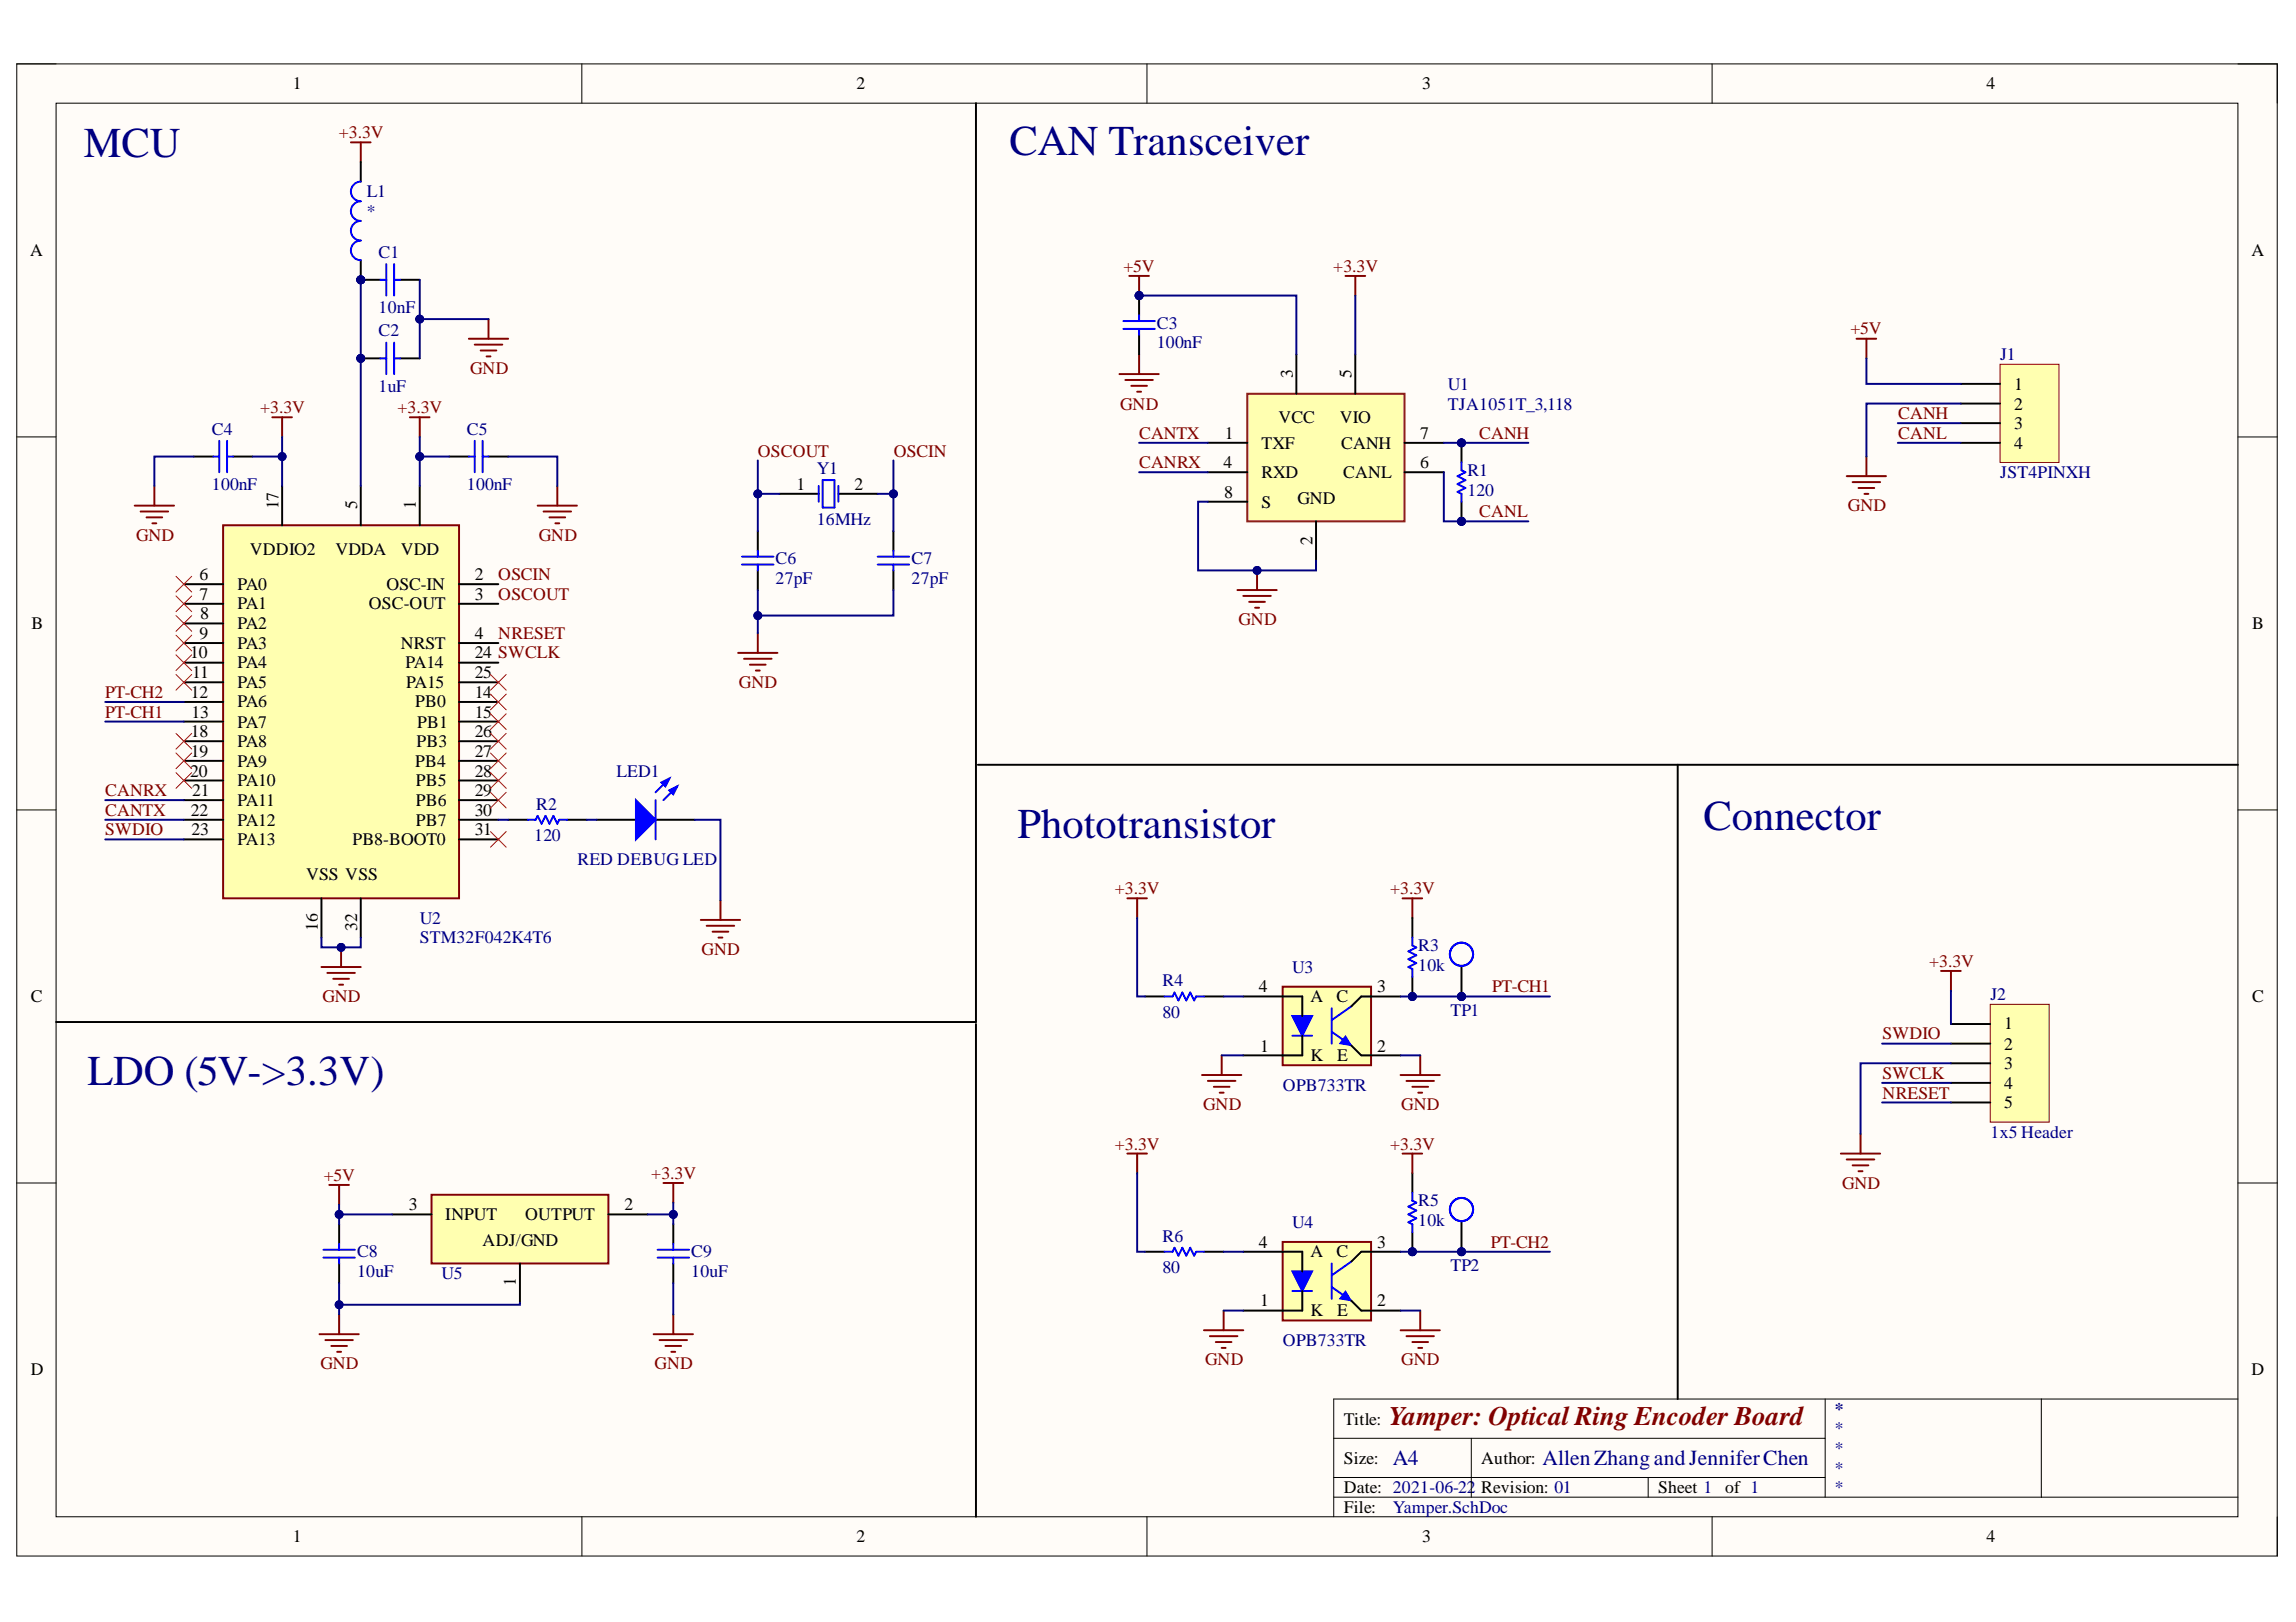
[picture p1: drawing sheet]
<svg xmlns="http://www.w3.org/2000/svg" width="297mm" height="210mm" viewBox="0 0 297 210" stroke-linecap="round" stroke-linejoin="round" font-family="sans-serif">
<defs><g id="words">
<g font-size="5.5" fill="#000080">
<text x="10.8" y="20.3">MCU</text>
<text x="130.6" y="20">CAN Transceiver</text>
<text x="220.4" y="107.4">Connector</text>
<text x="131.6" y="108.4">Phototransistor</text>
<text x="11.3" y="140.4">LDO (5V-&gt;3.3V)</text>
</g>
<text font-size="3.5" fill="#800000" x="179.7" y="184.4">Yamper: Optical RingEncoder Board</text>
<g font-size="2.8" fill="#000080">
<text x="180.2" y="189.6">A4</text>
<text x="199.6" y="189.6">AllenZhangandJenniferChen</text>
</g>
<g font-size="2.3">
<text x="37.9" y="11.6">1</text>
<text x="110.8" y="11.6">2</text>
<text x="184" y="11.6">3</text>
<text x="257" y="11.6">4</text>
<text x="3.9" y="33.1">A</text>
<text x="291.3" y="33.1">A</text>
<text x="167.3" y="48.9" transform="rotate(-90 167.3 48.9)">3</text>
<text x="174.9" y="48.9" transform="rotate(-90 174.9 48.9)">5</text>
<text x="260.6" y="50.5">1</text>
<text x="260.6" y="53">2</text>
<text x="158.5" y="56.8">1</text>
<text x="163.2" y="58.1">TXF</text>
<text x="165.4" y="54.8">VCC</text>
<text x="173.3" y="54.8">VIO</text>
<text x="173.5" y="58.1">CANH</text>
<text x="183.7" y="56.8">7</text>
<text x="260.6" y="55.5">3</text>
<text x="260.6" y="58.1">4</text>
<text x="36" y="65.9" transform="rotate(-90 36 65.9)">17</text>
<text x="46.2" y="65.9" transform="rotate(-90 46.2 65.9)">5</text>
<text x="53.8" y="65.9" transform="rotate(-90 53.8 65.9)">1</text>
<text x="103" y="63.4">1</text>
<text x="110.6" y="63.4">2</text>
<text x="158.3" y="60.6">4</text>
<text x="158.4" y="64.4">8</text>
<text x="163.2" y="61.9">RXD</text>
<text x="163.2" y="65.7">S</text>
<text x="167.8" y="65.2">GND</text>
<text x="173.8" y="61.9">CANL</text>
<text x="183.7" y="60.6">6</text>
<text x="32.3" y="71.8">VDDIO2</text>
<text x="43.4" y="71.8">VDDA</text>
<text x="51.9" y="71.8">VDD</text>
<text x="169.8" y="70.6" transform="rotate(-90 169.8 70.6)">2</text>
<text x="25.8" y="75.1">6</text>
<text x="25.8" y="77.6">7</text>
<text x="30.7" y="76.3">PA0</text>
<text x="50" y="76.3">OSC-IN</text>
<text x="61.4" y="75.1">2</text>
<text x="61.4" y="77.6">3</text>
<text x="4.1" y="81.4">B</text>
<text x="25.8" y="82.7">9</text>
<text x="25.9" y="80.1">8</text>
<text x="30.7" y="78.9">PA1</text>
<text x="30.7" y="81.4">PA2</text>
<text x="30.7" y="83.9">PA3</text>
<text x="47.7" y="78.9">OSC-OUT</text>
<text x="51.9" y="83.9">NRST</text>
<text x="61.4" y="82.7">4</text>
<text x="291.4" y="81.4">B</text>
<text x="24.6" y="85.2">10</text>
<text x="24.9" y="87.7">11</text>
<text x="30.7" y="86.5">PA4</text>
<text x="30.7" y="89">PA5</text>
<text x="52.5" y="86.5">PA14</text>
<text x="52.5" y="89">PA15</text>
<text x="61.4" y="85.2">24 SWCLK</text>
<text x="61.4" y="87.7">25</text>
<text x="24.7" y="90.3">12</text>
<text x="24.7" y="95.4">18</text>
<text x="24.8" y="92.9">13</text>
<text x="30.7" y="91.5">PA6</text>
<text x="30.7" y="94.2">PA7</text>
<text x="53.7" y="91.5">PB0</text>
<text x="54" y="94.2">PB1</text>
<text x="61.4" y="90.3">14</text>
<text x="61.4" y="92.9">15</text>
<text x="61.4" y="95.4">26</text>
<text x="24.6" y="100.5">20</text>
<text x="24.7" y="98">19</text>
<text x="30.7" y="101.8">PA10</text>
<text x="30.7" y="99.2">PA9</text>
<text x="30.7" y="96.7">PA8</text>
<text x="53.7" y="99.2">PB4</text>
<text x="53.8" y="101.8">PB5</text>
<text x="53.9" y="96.7">PB3</text>
<text x="61.4" y="100.5">28</text>
<text x="61.4" y="98">27</text>
<text x="24.7" y="105.6">22</text>
<text x="24.9" y="103">21</text>
<text x="30.7" y="106.8">PA12</text>
<text x="30.7" y="104.3">PA11</text>
<text x="53.8" y="106.8">PB7</text>
<text x="53.8" y="104.3">PB6</text>
<text x="61.4" y="105.6">30</text>
<text x="61.4" y="103">29</text>
<text x="24.8" y="108.1">23</text>
<text x="30.7" y="109.4">PA13</text>
<text x="39.6" y="113.9">VSS VSS</text>
<text x="45.6" y="109.4">PB8-BOOT0</text>
<text x="61.4" y="108.1">31</text>
<text x="41.1" y="120.5" transform="rotate(-90 41.1 120.5)">16</text>
<text x="46.2" y="120.5" transform="rotate(-90 46.2 120.5)">32</text>
<text x="4" y="129.7">C</text>
<text x="162.9" y="128.4">4</text>
<text x="169.6" y="129.7">A</text>
<text x="172.9" y="129.7">C</text>
<text x="178.2" y="128.4">3</text>
<text x="291.4" y="129.7">C</text>
<text x="163" y="136.1">1</text>
<text x="169.6" y="137.4">K</text>
<text x="173" y="137.4">E</text>
<text x="178.2" y="136.1">2</text>
<text x="259.3" y="133.2">1</text>
<text x="259.3" y="135.8">2</text>
<text x="259.3" y="138.4">3</text>
<text x="259.3" y="140.9">4</text>
<text x="259.3" y="143.4">5</text>
<text x="52.9" y="156.6">3</text>
<text x="57.6" y="157.9">INPUT</text>
<text x="62.4" y="161.2">ADJ/GND</text>
<text x="67.9" y="157.9">OUTPUT</text>
<text x="80.8" y="156.6">2</text>
<text x="162.9" y="161.4">4</text>
<text x="178.2" y="161.4">3</text>
<text x="66.7" y="166.4" transform="rotate(-90 66.7 166.4)">1</text>
<text x="169.6" y="162.7">A</text>
<text x="172.9" y="162.7">C</text>
<text x="163" y="169.1">1</text>
<text x="169.6" y="170.3">K</text>
<text x="173" y="170.3">E</text>
<text x="178.2" y="169.1">2</text>
<text x="4" y="177.9">D</text>
<text x="291.3" y="177.9">D</text>
<text x="173.8" y="184.4">Title:</text>
<text x="173.8" y="189.4">Size:</text>
<text x="191.6" y="189.4">Author:</text>
<text x="173.8" y="193.2">Date: 2021-06-22</text>
<text x="173.8" y="195.8">File:</text>
<text x="191.6" y="193.2">Revision: 01</text>
<text x="214.5" y="193.2">Sheet 1</text>
<text x="223.2" y="193.2">of 1</text>
<text x="37.9" y="199.6">1</text>
<text x="110.8" y="199.6">2</text>
<text x="184" y="199.6">3</text>
<text x="257" y="199.6">4</text>
</g>
<g font-size="2.3" fill="#800000">
<text x="43.8" y="17.9">+3.3V</text>
<text x="145.3" y="35.2">+5V</text>
<text x="172.5" y="35.2">+3.3V</text>
<text x="239.4" y="43.3">+5V</text>
<text x="33.7" y="53.5">+3.3V</text>
<text x="51.4" y="53.5">+3.3V</text>
<text x="60.8" y="48.3">GND</text>
<text x="144.9" y="53">GND</text>
<text x="98" y="59.1">OSCOUT</text>
<text x="115.6" y="59.1">OSCIN</text>
<text x="147.4" y="56.8">CANTX</text>
<text x="191.4" y="56.8">CANH</text>
<text x="245.6" y="56.8">CANL</text>
<text x="245.6" y="54.3">CANH</text>
<text x="147.4" y="60.6">CANRX</text>
<text x="17.6" y="70">GND</text>
<text x="69.7" y="70">GND</text>
<text x="191.4" y="66.9">CANL</text>
<text x="239.1" y="66.2">GND</text>
<text x="64.5" y="75.1">OSCIN</text>
<text x="64.5" y="77.6">OSCOUT</text>
<text x="64.5" y="82.7">NRESET</text>
<text x="160.2" y="80.9">GND</text>
<text x="95.6" y="89">GND</text>
<text x="13.6" y="90.3">PT-CH2</text>
<text x="13.6" y="92.9">PT-CH1</text>
<text x="13.6" y="105.6">CANTX</text>
<text x="13.6" y="103">CANRX</text>
<text x="13.6" y="108.1">SWDIO</text>
<text x="144.2" y="115.7">+3.3V</text>
<text x="179.9" y="115.7">+3.3V</text>
<text x="90.8" y="123.6">GND</text>
<text x="249.6" y="125.1">+3.3V</text>
<text x="41.7" y="129.7">GND</text>
<text x="193.1" y="128.4">PT-CH1</text>
<text x="243.6" y="134.5">SWDIO</text>
<text x="155.7" y="143.7">GND</text>
<text x="181.3" y="143.7">GND</text>
<text x="243.6" y="139.6">SWCLK</text>
<text x="243.6" y="142.2">NRESET</text>
<text x="144.2" y="148.8">+3.3V</text>
<text x="179.9" y="148.8">+3.3V</text>
<text x="41.9" y="152.8">+5V</text>
<text x="84.3" y="152.6">+3.3V</text>
<text x="238.3" y="153.8">GND</text>
<text x="192.9" y="161.4">PT-CH2</text>
<text x="41.5" y="177.2">GND</text>
<text x="84.7" y="177.2">GND</text>
<text x="155.9" y="176.7">GND</text>
<text x="181.3" y="176.7">GND</text>
</g>
<g font-size="2.3" fill="#000080">
<text x="47.5" y="28.1">*</text>
<text x="47.5" y="25.5">L1</text>
<text x="49" y="33.4">C1</text>
<text x="49" y="40.5">10nF</text>
<text x="49" y="43.5">C2</text>
<text x="149.7" y="45.1">100nF</text>
<text x="149.7" y="42.5">C3</text>
<text x="258.8" y="46.6">J1</text>
<text x="49" y="50.7">1uF</text>
<text x="187.3" y="50.5">U1</text>
<text x="187.3" y="53">TJA1051T_3,118</text>
<text x="27.4" y="56.3">C4</text>
<text x="60.4" y="56.3">C5</text>
<text x="27.4" y="63.4">100nF</text>
<text x="60.4" y="63.4">100nF</text>
<text x="105.7" y="61.4">Y1</text>
<text x="189.8" y="64.2">120</text>
<text x="189.8" y="61.6">R1</text>
<text x="258.8" y="61.9">JST4PINXH</text>
<text x="105.7" y="68">16MHz</text>
<text x="100.3" y="75.6">27pF</text>
<text x="100.3" y="73">C6</text>
<text x="117.9" y="75.6">27pF</text>
<text x="117.9" y="73">C7</text>
<text x="79.8" y="100.5">LED1</text>
<text x="69.4" y="104.8">R2</text>
<text x="69.1" y="108.9">120</text>
<text x="74.7" y="111.9">RED DEBUG LED</text>
<text x="54.3" y="119.5">U2</text>
<text x="54.3" y="122.1">STM32F042K4T6</text>
<text x="167.2" y="125.9">U3</text>
<text x="183.5" y="125.6">10k</text>
<text x="183.5" y="123.1">R3</text>
<text x="150.4" y="131.7">80</text>
<text x="150.4" y="127.6">R4</text>
<text x="187.6" y="131.4">TP1</text>
<text x="257.5" y="129.4">J2</text>
<text x="166" y="141.2">OPB733TR</text>
<text x="257.5" y="147.2">1x5 Header</text>
<text x="150.4" y="160.7">R6</text>
<text x="167.2" y="158.9">U4</text>
<text x="183.5" y="158.7">10k</text>
<text x="183.5" y="156.1">R5</text>
<text x="46.2" y="165.3">10uF</text>
<text x="46.2" y="162.7">C8</text>
<text x="57.1" y="165.5">U5</text>
<text x="89.4" y="165.3">10uF</text>
<text x="89.4" y="162.7">C9</text>
<text x="150.4" y="164.7">80</text>
<text x="187.6" y="164.5">TP2</text>
<text x="166" y="174.1">OPB733TR</text>
<text x="237.4" y="183.1">*</text>
<text x="237.4" y="185.6">*</text>
<text x="237.4" y="188.2">*</text>
<text x="237.4" y="190.7">*</text>
<text x="180.2" y="195.8">Yamper.SchDoc</text>
<text x="237.4" y="193.2">*</text>
</g>
</g></defs>
<path d="M2.2 8.3h292.4v193.1h-292.4z" fill-rule="evenodd" fill="#fffcf8"/>
<path d="M2.2 8.3h292.4v193.1h-292.4z" fill="none" stroke="#000" stroke-width=".13"/>
<path d="M7.3 13.4h282.2v182.9h-282.2z" fill-rule="evenodd" fill="#fffcf8"/>
<g fill="none" stroke="#000" stroke-width=".13">
<path d="M2.2 8.3h5.1M7.3 13.4h282.2v182.9h-282.2zM75.3 8.3v5M148.4 8.3v5M221.5 8.3v5.1M289.5 8.3h5.1v5.1M2.2 56.5h5.1M289.5 56.5h5.1M2.2 104.8h5.1M289.5 104.8h5.1M2.2 153.1h5.1M289.5 153.1h5.1"/>
<path d="M75.3 196.3v5.1M148.4 196.3v5.1M172.5 186.1h63.6M172.5 193.7h117M172.5 191.2h63.6M190.3 186.1v7.6M213.2 191.2v2.5M221.5 196.3v5.1M236.1 181v12.7M264.1 181v12.7M289.5 181h-117v15.3M294.6 196.3v5.1"/>
</g>
<path d="M28.9 68h30.5v48.3h-30.5z" fill-rule="evenodd" fill="#ffffb0"/>
<path d="M28.9 68h30.5v48.3h-30.5z" fill="none" stroke="#800000" stroke-width=".25"/>
<g fill="none" stroke="#000" stroke-width=".25">
<path d="M23.8 75.6h5.1M23.8 78.1h5.1M36.5 62.9v5.1M46.7 62.9v5.1M54.3 62.9v5.1M59.4 75.6h5.1M59.4 78.1h5.1M100.8 63.9h5.1M108.5 63.9h5.1M23.8 83.2h5.1M23.8 80.7h5.1M23.8 85.8h5.1"/>
<path d="M23.8 88.3h5.1M23.8 90.8h5.1M23.8 93.4h5.1M23.8 98.5h5.1M23.8 95.9h5.1M59.4 83.2h5.1M59.4 85.8h5.1M59.4 88.3h5.1M59.4 90.8h5.1M59.4 93.4h5.1M59.4 98.5h5.1M59.4 95.9h5.1"/>
<path d="M23.8 108.6h5.1M23.8 106.1h5.1M23.8 103.5h5.1M23.8 101h5.1M41.6 116.3v5M46.7 116.3v5M59.4 108.6h5.1M59.4 106.1h5.1M59.4 103.5h5.1M59.4 101h5.1"/>
</g>
<path d="M105.9 62.9v2M106.4 62.1h1.6v3.6h-1.6zM108.5 62.9v2" fill="none" stroke="#00f" stroke-width=".25"/>
<circle cx="46.7" cy="46.4" r=".51" fill="#000080"/>
<circle cx="46.7" cy="46.4" r=".51" fill="none" stroke="#000080" stroke-width=".13"/>
<path d="M46.7 46.4h2.5" fill="none" stroke="#000" stroke-width=".25"/>
<circle cx="46.7" cy="46.4" r=".51" fill="#000080"/>
<circle cx="46.7" cy="46.4" r=".51" fill="none" stroke="#000080" stroke-width=".13"/>
<path d="M51.8 46.4h2.5" fill="none" stroke="#000" stroke-width=".25"/>
<path d="M49.2 46.4h.8M50 44.3v4.1M51 44.3v4.1M51 46.4h.8" fill="none" stroke="#00f" stroke-width=".25"/>
<path d="M45.4 18.4h2.5M46.7 18.4v2.6M60.7 43.8h5M61.4 44.6h3.6M62.2 45.4h2M62.9 46.1h.6M63.2 41.3v2.5M41.6 125.1h5.1M42.3 125.9h3.6M43.1 126.7h2M43.9 127.4h.5M44.1 122.6v2.5" fill="none" stroke="#800000" stroke-width=".25"/>
<circle cx="44.1" cy="122.6" r=".51" fill="#000080"/>
<circle cx="44.1" cy="122.6" r=".51" fill="none" stroke="#000080" stroke-width=".13"/>
<path d="M98 68.7v2.6M98 73.8v2.6M115.6 68.7v2.6M115.6 73.8v2.6" fill="none" stroke="#000" stroke-width=".25"/>
<path d="M96 72h4.1M96 73.1h4.1M98 71.3v.7M98 73.1v.7M113.6 72h4M113.6 73.1h4M115.6 71.3v.7M115.6 73.1v.7" fill="none" stroke="#00f" stroke-width=".25"/>
<path d="M35.2 54h2.6M36.5 54v2.5M95.5 84.5h5.1M96.3 85.3h3.5M97 86h2.1M97.8 86.8h.5M98 81.9v2.6" fill="none" stroke="#800000" stroke-width=".25"/>
<path d="M161.4 51h20.3v16.5h-20.3z" fill-rule="evenodd" fill="#ffffb0"/>
<path d="M161.4 51h20.3v16.5h-20.3z" fill="none" stroke="#85200c" stroke-width=".25"/>
<path d="M156.3 57.3h5.1M167.7 45.9v5.1M175.3 45.9v5.1M181.7 57.3h5.1M156.3 61.1h5.1M156.3 64.9h5.1M170.3 67.5v5M181.7 61.1h5.1" fill="none" stroke="#000" stroke-width=".25"/>
<path d="M174.1 35.7h2.5M175.3 35.7v2.5M160.1 76.4h5.1M160.8 77.1h3.6M161.6 77.9h2M162.4 78.6h.5M162.6 73.8v2.6" fill="none" stroke="#800000" stroke-width=".25"/>
<circle cx="162.6" cy="73.8" r=".51" fill="#000080"/>
<circle cx="162.6" cy="73.8" r=".51" fill="none" stroke="#000080" stroke-width=".13"/>
<path d="M146.1 35.7h2.5M147.4 35.7v2.5M144.8 48.4h5.1M145.6 49.2h3.6M146.4 49.9h2M147.1 50.7h.5M147.4 45.9v2.5" fill="none" stroke="#800000" stroke-width=".25"/>
<circle cx="147.4" cy="38.2" r=".51" fill="#000080"/>
<circle cx="147.4" cy="38.2" r=".51" fill="none" stroke="#000080" stroke-width=".13"/>
<circle cx="147.4" cy="38.2" r=".51" fill="#000080"/>
<circle cx="147.4" cy="38.2" r=".51" fill="none" stroke="#000080" stroke-width=".13"/>
<path d="M147.4 38.2v2.6M147.4 43.3v2.6" fill="none" stroke="#000" stroke-width=".25"/>
<circle cx="147.4" cy="38.2" r=".51" fill="#000080"/>
<circle cx="147.4" cy="38.2" r=".51" fill="none" stroke="#000080" stroke-width=".13"/>
<path d="M145.3 41.5h4.1M145.3 42.6h4.1M147.4 40.8v.7M147.4 42.6v.7" fill="none" stroke="#00f" stroke-width=".25"/>
<path d="M251.1 125.6h2.6M252.4 125.6v2.6M238.2 149.3h5M238.9 150h3.6M239.7 150.8h2M240.4 151.6h.6M240.7 146.7v2.6" fill="none" stroke="#800000" stroke-width=".25"/>
<path d="M258.8 47.1h7.6v12.7h-7.6z" fill-rule="evenodd" fill="#ffffb0"/>
<path d="M258.8 47.1h7.6v12.7h-7.6z" fill="none" stroke="#800000" stroke-width=".13"/>
<path d="M253.7 49.7h5.1M253.7 52.2h5.1M253.7 54.8h5.1M253.7 57.3h5.1M65.7 106.1h2.6M73.4 106.1h2.5M77.2 106.1h5.1M84.8 106.1h5.1" fill="none" stroke="#000" stroke-width=".25"/>
<g fill="none" stroke="#800000" stroke-width=".25">
<path d="M240.2 43.8h2.5M241.5 43.8v2.6M241.5 59.1v2.5M238.9 61.6h5.1M239.7 62.4h3.5M240.4 63.2h2.1M241.2 63.9h.5M90.7 119h5M91.4 119.8h3.6M93.2 116.5v2.5M92.2 120.6h2M93 121.3h.5"/>
<path d="M42.6 153.3h2.5M43.9 153.3v2.6M85.8 153.1h2.6M87.1 153.1v2.5M41.3 172.7h5.1M42.1 173.4h3.6M42.9 174.2h2M43.6 174.9h.5M43.9 170.1v2.6M84.6 172.7h5M85.3 173.4h3.6M86.1 174.2h2"/>
<path d="M86.9 174.9h.5M87.1 170.1v2.6"/>
</g>
<g fill="none" stroke="#f00" stroke-width=".13">
<path d="M22.8 74.6l2 2M22.8 77.1l2 2.1M22.8 79.7l2 2M24.8 74.6l-2 2M24.8 77.1l-2 2.1M24.8 79.7l-2 2M22.8 82.2l2 2M22.8 84.7l2 2.1M22.8 87.3l2 2M22.8 94.9l2 2M22.8 97.4l2 2.1M22.8 100l2 2"/>
<path d="M24.8 82.2l-2 2M24.8 84.7l-2 2.1M24.8 87.3l-2 2M24.8 94.9l-2 2M24.8 97.4l-2 2.1M24.8 100l-2 2M63.5 97.4l2 2.1M63.5 94.9l2 2M63.5 92.4l2 2M63.5 89.8l2 2.1M63.5 87.3l2 2M65.5 97.4l-2 2.1"/>
<path d="M65.5 94.9l-2 2M65.5 92.4l-2 2M65.5 89.8l-2 2.1M65.5 87.3l-2 2M63.5 107.6l2 2M65.5 107.6l-2 2"/>
</g>
<path d="M68.3 106.1h1l.3-.5 .5 1 .5-1 .5 1 .5-1 .5 1 .3-.5h1" fill="none" stroke="#00f" stroke-width=".25"/>
<path d="M82.3 103.5l2.5 2.6-2.5 2.5z" fill="#00f"/>
<path d="M82.3 103.5l2.5 2.6-2.5 2.5zM86.6 100.8l-1.8 1.7M87.6 101.8l-1.8 1.7" fill="none" stroke="#00f" stroke-width=".25"/>
<path d="M86.6 102.3l1-.5-.5 1z" fill="#00f"/>
<path d="M86.6 102.3l1-.5-.5 1z" fill="none" stroke="#00f" stroke-width=".25"/>
<path d="M85.6 101.3l1-.5-.5 1z" fill="#00f"/>
<path d="M84.8 103.5v5.1M85.6 101.3l1-.5-.5 1z" fill="none" stroke="#00f" stroke-width=".25"/>
<path d="M165.9 127.7h11.5v10.2h-11.5z" fill-rule="evenodd" fill="#ffffb0"/>
<path d="M165.9 127.7h11.5v10.2h-11.5z" fill="none" stroke="#800000" stroke-width=".25"/>
<path d="M160.8 136.6h5.1M160.8 129h5.1M176.1 136.6h5.1M176.1 129h5.1" fill="none" stroke="#000" stroke-width=".25"/>
<path d="M167.2 131.5h2.5l-1.2 2.5z" fill="#00f"/>
<path d="M167.2 131.5h2.5l-1.2 2.5zM167.2 134h2.5M172.3 130.5v4.6M172.3 133.5l2.5 1.8M174.8 130.2l-2.5 1.8" fill="none" stroke="#00f" stroke-width=".25"/>
<path d="M174.1 134l.7 1.3-1.5-.2z" fill="#00f"/>
<path d="M174.1 134l.7 1.3-1.5-.2z" fill="none" stroke="#00f" stroke-width=".13"/>
<path d="M165.9 129h2.6v2.5M168.5 134v2.6h-2.6M174.8 135.3l1.3 1.3M176.1 129l-1.3 1.2" fill="none" stroke="#000" stroke-width=".25"/>
<path d="M165.9 160.7h11.5v10.2h-11.5z" fill-rule="evenodd" fill="#ffffb0"/>
<path d="M165.9 160.7h11.5v10.2h-11.5z" fill="none" stroke="#800000" stroke-width=".25"/>
<path d="M160.8 169.6h5.1M160.8 162h5.1M176.1 169.6h5.1M176.1 162h5.1" fill="none" stroke="#000" stroke-width=".25"/>
<path d="M167.2 164.5h2.5l-1.2 2.6z" fill="#00f"/>
<path d="M167.2 164.5h2.5l-1.2 2.6zM167.2 167.1h2.5M172.3 163.5v4.6M172.3 166.6l2.5 1.7M174.8 163.3l-2.5 1.7" fill="none" stroke="#00f" stroke-width=".25"/>
<path d="M174.1 167.1l.7 1.2-1.5-.2z" fill="#00f"/>
<path d="M174.1 167.1l.7 1.2-1.5-.2z" fill="none" stroke="#00f" stroke-width=".13"/>
<path d="M148.1 129h2.6M155.8 129h2.5M148.1 162h2.6M155.8 162h2.5M165.9 162h2.6v2.5M168.5 167.1v2.5h-2.6M174.8 168.3l1.3 1.3M176.1 162l-1.3 1.3" fill="none" stroke="#000" stroke-width=".25"/>
<g fill="none" stroke="#800000" stroke-width=".25">
<path d="M155.5 139.1h5.1M156.3 139.9h3.5M158.1 136.6v2.5M181.2 139.1h5.1M182 139.9h3.5M183.7 136.6v2.5M157 140.6h2.1M157.8 141.4h.5M182.7 140.6h2.1M183.5 141.4h.5M155.8 172.1h5M156.5 172.9h3.6"/>
<path d="M157.3 173.7h2M158.1 174.4h.5M158.3 169.6v2.5M181.2 172.2h5.1M182 172.9h3.5M182.7 173.7h2.1M183.5 174.4h.5M183.7 169.6v2.6"/>
</g>
<path d="M150.7 129h1l.2-.6 .6 1.1 .5-1.1 .5 1.1 .5-1.1 .5 1.1 .2-.5h1.1M150.7 162h1l.2-.5 .6 1 .5-1 .5 1 .5-1 .5 1 .2-.5h1.1" fill="none" stroke="#00f" stroke-width=".25"/>
<circle cx="182.7" cy="162" r=".51" fill="#000080"/>
<circle cx="182.7" cy="162" r=".51" fill="none" stroke="#000080" stroke-width=".13"/>
<path d="M182.7 151.8v2.6M182.7 159.5v2.5" fill="none" stroke="#000" stroke-width=".25"/>
<circle cx="182.7" cy="162" r=".51" fill="#000080"/>
<circle cx="182.7" cy="162" r=".51" fill="none" stroke="#000080" stroke-width=".13"/>
<path d="M182.7 154.4v1l.5 .2-1 .5 1 .6-1 .5 1 .5-1 .5 .5 .2v1.1" fill="none" stroke="#00f" stroke-width=".25"/>
<path d="M145.8 116.3h2.6M147.1 116.3v2.5M181.5 116.3h2.5M182.7 116.3v2.5M145.8 149.3h2.6M147.1 149.3v2.5M181.5 149.3h2.5M182.7 149.3v2.5" fill="none" stroke="#800000" stroke-width=".25"/>
<circle cx="46.7" cy="36.2" r=".51" fill="#000080"/>
<circle cx="46.7" cy="36.2" r=".51" fill="none" stroke="#000080" stroke-width=".13"/>
<path d="M46.7 36.2h2.5" fill="none" stroke="#000" stroke-width=".25"/>
<circle cx="46.7" cy="36.2" r=".51" fill="#000080"/>
<circle cx="46.7" cy="36.2" r=".51" fill="none" stroke="#000080" stroke-width=".13"/>
<path d="M51.8 36.2h2.5M43.9 158.4v2.6M87.1 158.4v2.6M43.9 163.5v2.5M87.1 163.5v2.5" fill="none" stroke="#000" stroke-width=".25"/>
<path d="M49.2 36.2h.8M50 34.2v4M51 34.2v4M51 36.2h.8M41.8 161.7h4.1M41.8 162.7h4.1M43.9 161v.7M43.9 162.7v.8M85.1 161.7h4M85.1 162.7h4M87.1 161v.7M87.1 162.7v.8" fill="none" stroke="#00f" stroke-width=".25"/>
<path d="M63.5 100l2 2M65.5 100l-2 2M63.5 102.5l2 2.1M65.5 102.5l-2 2.1" fill="none" stroke="#f00" stroke-width=".13"/>
<circle cx="189.1" cy="57.3" r=".51" fill="#000080"/>
<circle cx="189.1" cy="57.3" r=".51" fill="none" stroke="#000080" stroke-width=".13"/>
<circle cx="189.1" cy="67.5" r=".51" fill="#000080"/>
<circle cx="189.1" cy="67.5" r=".51" fill="none" stroke="#000080" stroke-width=".13"/>
<path d="M189.1 57.3v2.5" fill="none" stroke="#000" stroke-width=".25"/>
<circle cx="189.1" cy="57.3" r=".51" fill="#000080"/>
<circle cx="189.1" cy="57.3" r=".51" fill="none" stroke="#000080" stroke-width=".13"/>
<path d="M189.1 64.9v2.6" fill="none" stroke="#000" stroke-width=".25"/>
<circle cx="189.1" cy="67.5" r=".51" fill="#000080"/>
<circle cx="189.1" cy="67.5" r=".51" fill="none" stroke="#000080" stroke-width=".13"/>
<path d="M189.1 59.8v1.1l.5 .2-1 .5 1 .5-1 .5 1 .6-1 .5 .5 .2v1" fill="none" stroke="#00f" stroke-width=".25"/>
<path d="M55.8 154.6h22.9v8.9h-22.9z" fill-rule="evenodd" fill="#ffffb0"/>
<path d="M55.8 154.6h22.9v8.9h-22.9z" fill="none" stroke="#800000" stroke-width=".25"/>
<path d="M50.7 157.2h5.1M78.7 157.2h5.1M67.3 163.5v5.1" fill="none" stroke="#000" stroke-width=".25"/>
<path d="M257.5 130h7.6v15.2h-7.6z" fill-rule="evenodd" fill="#ffffb0"/>
<path d="M257.5 130h7.6v15.2h-7.6z" fill="none" stroke="#800000" stroke-width=".13"/>
<path d="M126.3 13.3v119h-119M126.5 99h163M217 99v82M126.3 132.5v63.8M252.4 132.5h5.1M252.4 135.1h5.1M252.4 137.6h5.1M252.4 140.1h5.1M252.4 142.7h5.1" fill="none" stroke="#000" stroke-width=".25"/>
<circle cx="189.1" cy="129" r=".51" fill="#000080"/>
<circle cx="189.1" cy="129" r=".51" fill="none" stroke="#000080" stroke-width=".13"/>
<path d="M189.1 125.1v3.9" fill="none" stroke="#000" stroke-width=".25"/>
<circle cx="189.1" cy="129" r=".51" fill="#000080"/>
<circle cx="189.1" cy="129" r=".51" fill="none" stroke="#000080" stroke-width=".13"/>
<circle cx="189.1" cy="123.5" r="1.5" fill="none" stroke="#00f" stroke-width=".25"/>
<circle cx="189.1" cy="162" r=".51" fill="#000080"/>
<circle cx="189.1" cy="162" r=".51" fill="none" stroke="#000080" stroke-width=".13"/>
<path d="M189.1 158.2v3.8" fill="none" stroke="#000" stroke-width=".25"/>
<circle cx="189.1" cy="162" r=".51" fill="#000080"/>
<circle cx="189.1" cy="162" r=".51" fill="none" stroke="#000080" stroke-width=".13"/>
<g fill="none" stroke="#00f" stroke-width=".25">
<path d="M27.6 59.1h.8M28.4 57v4.1M29.4 57v4.1M29.4 59.1h.7M60.7 59.1h.7M61.4 57v4.1M62.4 59.1h.8M62.4 57v4.1"/>
<circle cx="189.1" cy="156.5" r="1.5"/>
</g>
<path d="M53 54h2.6M54.3 54v2.5" fill="none" stroke="#800000" stroke-width=".25"/>
<path d="M25.1 59.1h2.5M30.1 59.1h2.6M58.1 59.1h2.6M63.2 59.1h2.5" fill="none" stroke="#000" stroke-width=".25"/>
<circle cx="46.7" cy="36.2" r=".51" fill="#000080"/>
<circle cx="46.7" cy="36.2" r=".51" fill="none" stroke="#000080" stroke-width=".13"/>
<path d="M46.7 33.7v2.5" fill="none" stroke="#000" stroke-width=".25"/>
<circle cx="46.7" cy="36.2" r=".51" fill="#000080"/>
<circle cx="46.7" cy="36.2" r=".51" fill="none" stroke="#000080" stroke-width=".13"/>
<path d="M46.7 21v2.5" fill="none" stroke="#000" stroke-width=".25"/>
<path d="M46.7 23.5a1.27 1.27 0 0 0-1.3 1.3 1.27 1.27 0 0 0 1.3 1.2 1.27 1.27 0 0 0-1.3 1.3 1.27 1.27 0 0 0 1.3 1.3 1.27 1.27 0 0 0-1.3 1.3 1.27 1.27 0 0 0 1.3 1.2 1.27 1.27 0 0 0-1.3 1.3 1.27 1.27 0 0 0 1.3 1.3" fill="none" stroke="#00f" stroke-width=".25"/>
<circle cx="182.7" cy="129" r=".51" fill="#000080"/>
<circle cx="182.7" cy="129" r=".51" fill="none" stroke="#000080" stroke-width=".13"/>
<path d="M182.7 118.8v2.5M182.7 126.4v2.6" fill="none" stroke="#000" stroke-width=".25"/>
<circle cx="182.7" cy="129" r=".51" fill="#000080"/>
<circle cx="182.7" cy="129" r=".51" fill="none" stroke="#000080" stroke-width=".13"/>
<path d="M182.7 121.3v1.1l.5 .2-1 .5 1 .5-1 .5 1 .5-1 .5 .5 .3v1" fill="none" stroke="#00f" stroke-width=".25"/>
<path d="M17.4 65.4h5.1M18.2 66.2h3.6M19 67h2M19.7 67.7h.5M20 62.9v2.5M69.6 65.4h5M70.3 66.2h3.6M71.1 67h2M71.8 67.7h.6M72.1 62.9v2.5" fill="none" stroke="#800000" stroke-width=".25"/>
<path d="M41.6 121.3v1.3h5.1v-1.3" fill="none" stroke="#000080" stroke-width=".25"/>
<circle cx="44.1" cy="122.6" r=".51" fill="#000080"/>
<circle cx="44.1" cy="122.6" r=".51" fill="none" stroke="#000080" stroke-width=".13"/>
<path d="M156.3 64.9h-1.3v8.9h15.3v-1.3M13.6 108.6h10.2M13.6 106.1h10.2M13.6 103.5h10.2" fill="none" stroke="#000080" stroke-width=".25"/>
<circle cx="162.6" cy="73.8" r=".51" fill="#000080"/>
<circle cx="162.6" cy="73.8" r=".51" fill="none" stroke="#000080" stroke-width=".13"/>
<path d="M147.4 38.2h20.3v7.7M175.3 38.2v7.7M147.4 61.1h8.9" fill="none" stroke="#000080" stroke-width=".25"/>
<circle cx="147.4" cy="38.2" r=".51" fill="#000080"/>
<circle cx="147.4" cy="38.2" r=".51" fill="none" stroke="#000080" stroke-width=".13"/>
<path d="M147.4 57.3h8.9M241.5 46.4v3.3h12.2M253.7 52.2h-12.2v6.9M98 76.4v3.3M89.9 106.1h3.3v10.4M158.1 136.6h2.7M158.3 129h2.5M181.2 136.6h2.5M252.4 128.2v4.3M158.3 169.6h2.5M158.3 162h2.5M181.2 169.6h2.5" fill="none" stroke="#000080" stroke-width=".25"/>
<circle cx="98" cy="79.7" r=".51" fill="#000080"/>
<circle cx="98" cy="79.7" r=".51" fill="none" stroke="#000080" stroke-width=".13"/>
<path d="M98 59.6v9.1M13.6 90.8h10.2M13.6 93.4h10.2" fill="none" stroke="#000080" stroke-width=".25"/>
<circle cx="98" cy="63.9" r=".51" fill="#000080"/>
<circle cx="98" cy="63.9" r=".51" fill="none" stroke="#000080" stroke-width=".13"/>
<path d="M245.5 54.8h8.2M245.5 57.3h8.2M186.8 61.1v6.4h10.9" fill="none" stroke="#000080" stroke-width=".25"/>
<circle cx="189.1" cy="67.5" r=".51" fill="#000080"/>
<circle cx="189.1" cy="67.5" r=".51" fill="none" stroke="#000080" stroke-width=".13"/>
<path d="M186.8 57.3h10.9" fill="none" stroke="#000080" stroke-width=".25"/>
<circle cx="189.1" cy="57.3" r=".51" fill="#000080"/>
<circle cx="189.1" cy="57.3" r=".51" fill="none" stroke="#000080" stroke-width=".13"/>
<path d="M43.9 157.2h6.8" fill="none" stroke="#000080" stroke-width=".25"/>
<circle cx="43.9" cy="157.2" r=".51" fill="#000080"/>
<circle cx="43.9" cy="157.2" r=".51" fill="none" stroke="#000080" stroke-width=".13"/>
<path d="M243.5 135.1h8.9M243.5 140.1h8.9M67.3 168.6v.2h-23.4" fill="none" stroke="#000080" stroke-width=".25"/>
<circle cx="43.9" cy="168.8" r=".51" fill="#000080"/>
<circle cx="43.9" cy="168.8" r=".51" fill="none" stroke="#000080" stroke-width=".13"/>
<path d="M87.1 155.6v1.6h-3.3" fill="none" stroke="#000080" stroke-width=".25"/>
<circle cx="87.1" cy="157.2" r=".51" fill="#000080"/>
<circle cx="87.1" cy="157.2" r=".51" fill="none" stroke="#000080" stroke-width=".13"/>
<path d="M87.1 157.2v1.2" fill="none" stroke="#000080" stroke-width=".25"/>
<circle cx="87.1" cy="157.2" r=".51" fill="#000080"/>
<circle cx="87.1" cy="157.2" r=".51" fill="none" stroke="#000080" stroke-width=".13"/>
<path d="M43.9 166v4.1M87.1 166v4.1" fill="none" stroke="#000080" stroke-width=".25"/>
<circle cx="43.9" cy="168.8" r=".51" fill="#000080"/>
<circle cx="43.9" cy="168.8" r=".51" fill="none" stroke="#000080" stroke-width=".13"/>
<path d="M43.9 155.9v2.5" fill="none" stroke="#000080" stroke-width=".25"/>
<circle cx="43.9" cy="157.2" r=".51" fill="#000080"/>
<circle cx="43.9" cy="157.2" r=".51" fill="none" stroke="#000080" stroke-width=".13"/>
<path d="M115.6 76.4v3.3h-17.6v2.2" fill="none" stroke="#000080" stroke-width=".25"/>
<circle cx="98" cy="79.7" r=".51" fill="#000080"/>
<circle cx="98" cy="79.7" r=".51" fill="none" stroke="#000080" stroke-width=".13"/>
<path d="M113.6 63.9h2" fill="none" stroke="#000080" stroke-width=".25"/>
<circle cx="115.6" cy="63.9" r=".51" fill="#000080"/>
<circle cx="115.6" cy="63.9" r=".51" fill="none" stroke="#000080" stroke-width=".13"/>
<path d="M115.6 59.6v9.1" fill="none" stroke="#000080" stroke-width=".25"/>
<circle cx="115.6" cy="63.9" r=".51" fill="#000080"/>
<circle cx="115.6" cy="63.9" r=".51" fill="none" stroke="#000080" stroke-width=".13"/>
<path d="M98 63.9h2.8" fill="none" stroke="#000080" stroke-width=".25"/>
<circle cx="98" cy="63.9" r=".51" fill="#000080"/>
<circle cx="98" cy="63.9" r=".51" fill="none" stroke="#000080" stroke-width=".13"/>
<path d="M64.5 106.1h1.2M181.2 129h7.9M252.4 137.6h-11.7v9.1M243.5 142.7h8.9" fill="none" stroke="#000080" stroke-width=".25"/>
<circle cx="182.7" cy="129" r=".51" fill="#000080"/>
<circle cx="182.7" cy="129" r=".51" fill="none" stroke="#000080" stroke-width=".13"/>
<circle cx="189.1" cy="129" r=".51" fill="#000080"/>
<circle cx="189.1" cy="129" r=".51" fill="none" stroke="#000080" stroke-width=".13"/>
<path d="M189.1 129h11.4" fill="none" stroke="#000080" stroke-width=".25"/>
<circle cx="189.1" cy="129" r=".51" fill="#000080"/>
<circle cx="189.1" cy="129" r=".51" fill="none" stroke="#000080" stroke-width=".13"/>
<path d="M147.1 118.8v10.2h1M181.2 162h19.3" fill="none" stroke="#000080" stroke-width=".25"/>
<circle cx="182.7" cy="162" r=".51" fill="#000080"/>
<circle cx="182.7" cy="162" r=".51" fill="none" stroke="#000080" stroke-width=".13"/>
<circle cx="189.1" cy="162" r=".51" fill="#000080"/>
<circle cx="189.1" cy="162" r=".51" fill="none" stroke="#000080" stroke-width=".13"/>
<path d="M46.7 36.2v26.7M147.1 151.8v10.2h1" fill="none" stroke="#000080" stroke-width=".25"/>
<circle cx="46.7" cy="36.2" r=".51" fill="#000080"/>
<circle cx="46.7" cy="36.2" r=".51" fill="none" stroke="#000080" stroke-width=".13"/>
<circle cx="46.7" cy="46.4" r=".51" fill="#000080"/>
<circle cx="46.7" cy="46.4" r=".51" fill="none" stroke="#000080" stroke-width=".13"/>
<path d="M25.1 59.1h-5.1v3.8M63.2 41.3h-8.9v5.1M65.7 59.1h6.4v3.8M75.9 106.1h1.3" fill="none" stroke="#000080" stroke-width=".25"/>
<circle cx="54.3" cy="41.3" r=".51" fill="#000080"/>
<circle cx="54.3" cy="41.3" r=".51" fill="none" stroke="#000080" stroke-width=".13"/>
<path d="M54.3 36.2v5.1" fill="none" stroke="#000080" stroke-width=".25"/>
<circle cx="54.3" cy="41.3" r=".51" fill="#000080"/>
<circle cx="54.3" cy="41.3" r=".51" fill="none" stroke="#000080" stroke-width=".13"/>
<path d="M54.3 59.1h3.8" fill="none" stroke="#000080" stroke-width=".25"/>
<circle cx="54.3" cy="59.1" r=".51" fill="#000080"/>
<circle cx="54.3" cy="59.1" r=".51" fill="none" stroke="#000080" stroke-width=".13"/>
<path d="M54.3 56.5v6.4" fill="none" stroke="#000080" stroke-width=".25"/>
<circle cx="54.3" cy="59.1" r=".51" fill="#000080"/>
<circle cx="54.3" cy="59.1" r=".51" fill="none" stroke="#000080" stroke-width=".13"/>
<path d="M32.7 59.1h3.8" fill="none" stroke="#000080" stroke-width=".25"/>
<circle cx="36.5" cy="59.1" r=".51" fill="#000080"/>
<circle cx="36.5" cy="59.1" r=".51" fill="none" stroke="#000080" stroke-width=".13"/>
<path d="M36.5 56.5v6.4" fill="none" stroke="#000080" stroke-width=".25"/>
<circle cx="36.5" cy="59.1" r=".51" fill="#000080"/>
<circle cx="36.5" cy="59.1" r=".51" fill="none" stroke="#000080" stroke-width=".13"/>
<use href="#words"/>
</svg>
